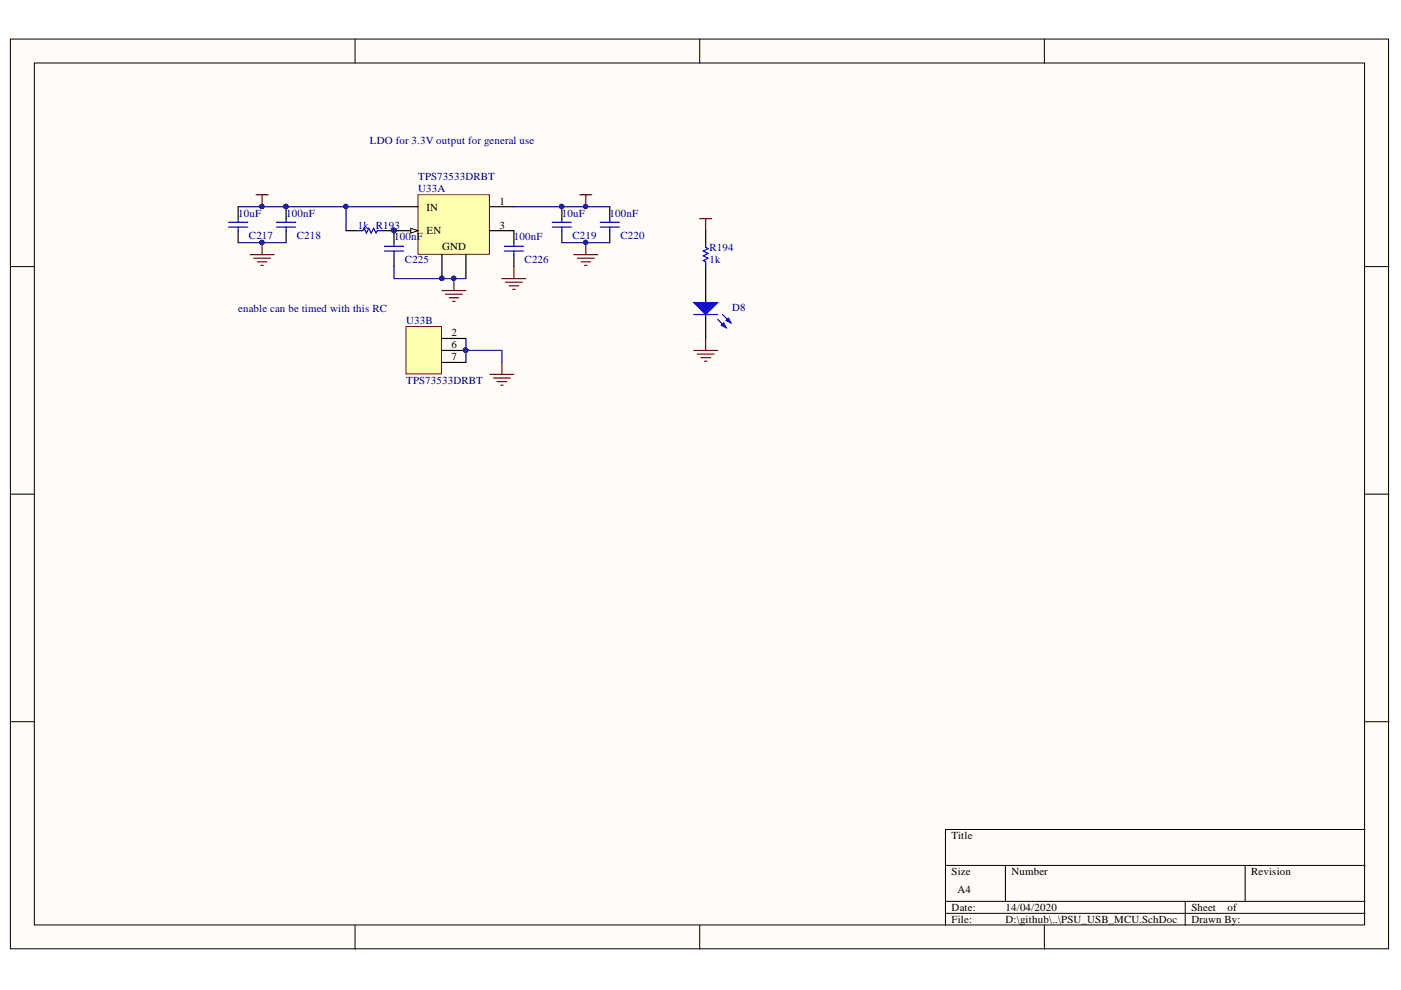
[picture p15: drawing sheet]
<svg xmlns="http://www.w3.org/2000/svg" width="297mm" height="210mm" viewBox="0 0 297 210" stroke-linecap="round" stroke-linejoin="round" font-family="sans-serif">
<defs><g id="words">
<g font-size="2.3" fill="#000080">
<text x="78.4" y="30.6">LDO for 3.3V output for general use</text>
<text x="88.7" y="40.8">U33A</text>
<text x="88.7" y="38.2">TPS73533DRBT</text>
<text x="50.5" y="45.9">10uF</text>
<text x="60.7" y="45.9">100nF</text>
<text x="119.1" y="45.9">10uF</text>
<text x="129.3" y="45.9">100nF</text>
<text x="52.8" y="50.7">C217</text>
<text x="62.9" y="50.7">C218</text>
<text x="75.9" y="48.4">1k R193</text>
<text x="83.6" y="51">100nF</text>
<text x="109" y="51">100nF</text>
<text x="121.4" y="50.7">C219</text>
<text x="131.5" y="50.7">C220</text>
<text x="150.4" y="53.3">R194</text>
<text x="85.9" y="55.8">C225</text>
<text x="111.2" y="55.8">C226</text>
<text x="150.4" y="55.8">1k</text>
<text x="155.2" y="65.9">D8</text>
<text x="50.5" y="66.2">enable can be timed with this RC</text>
<text x="86.1" y="68.7">U33B</text>
<text x="86.1" y="81.4">TPS73533DRBT</text>
</g>
<g font-size="2.3">
<text x="90.4" y="44.6">IN</text>
<text x="105.9" y="43.4">1</text>
<text x="90.4" y="49.7">EN</text>
<text x="93.7" y="53">GND</text>
<text x="105.9" y="48.4">3</text>
<text x="95.8" y="71.3">2</text>
<text x="95.8" y="73.8">6</text>
<text x="95.8" y="76.3">7</text>
<text x="201.8" y="177.9">Title</text>
<text x="201.8" y="185.5">Size</text>
<text x="214.4" y="185.5">Number</text>
<text x="265.3" y="185.5">Revision</text>
<text x="203" y="189.3">A4</text>
<text x="201.8" y="193.2">Date:</text>
<text x="201.8" y="195.7">File:</text>
<text x="213.2" y="193.2">14/04/2020</text>
<text x="213.2" y="195.7">D:\github\..\PSU_USB_MCU.SchDoc</text>
<text x="252.6" y="193.2">Sheet</text>
<text x="252.6" y="195.7">Drawn By:</text>
<text x="260.2" y="193.2">of</text>
</g>
</g></defs>
<g fill="#fffcf8" stroke="#000" stroke-width=".21">
<path d="M2.2 8.3h292.2v192.9h-292.2z"/>
<path d="M7.3 13.4h282v182.7h-282z"/>
</g>
<g fill="none" stroke="#000" stroke-width=".21">
<path d="M75.3 8.3v5.1M148.4 8.3v5.1M221.4 8.3v5.1M2.2 56.5h5.1M289.4 56.5h5.1M2.2 104.8h5.1M289.4 104.8h5.1M2.2 153h5.1M289.4 153h5.1M289.4 175.9h-88.9v20.3M75.3 196.2v5.1M148.4 196.2v5.1"/>
<path d="M200.5 183.5h88.9M200.5 191.1h88.9M200.5 193.6h88.9M213.2 183.5v7.6M221.4 196.2v5.1M251.3 191.1v5.1M264 183.5v7.6"/>
</g>
<path d="M53 54h5.1M53.8 54.8h3.6M54.3 41.3h2.5M54.6 55.5h2M55.3 56.3h.5M55.6 41.3v2.5M55.6 51.4v2.6" fill="none" stroke="#800000" stroke-width=".25"/>
<g fill="#000080" stroke="#000080" stroke-width=".21">
<circle cx="55.5" cy="43.8" r=".46"/>
<circle cx="60.6" cy="43.8" r=".46"/>
<circle cx="55.5" cy="51.4" r=".46"/>
</g>
<path d="M50.5 43.8v2.6M50.5 48.9v2.5M60.7 43.8v2.6M60.7 48.9v2.5" fill="none" stroke="#000" stroke-width=".25"/>
<path d="M48.5 47.1h4M48.5 48.1h4M50.5 46.4v.7M50.5 48.1v.8M58.6 47.1h4.1M58.6 48.1h4.1M60.7 46.4v.7M60.7 48.1v.8" fill="none" stroke="#00f" stroke-width=".25"/>
<path d="M50.5 51.4h10.2" fill="none" stroke="#000080" stroke-width=".25"/>
<path d="M88.6 41.3h15.2v12.6h-15.2z" fill="#ffffb0" stroke="#800000" stroke-width=".21"/>
<path d="M83.5 48.9h5.1M93.7 54v5.1M103.9 43.8h5.1M103.9 48.9h5.1" fill="none" stroke="#000" stroke-width=".25"/>
<circle cx="93.7" cy="59" r=".46" fill="#000080" stroke="#000080" stroke-width=".21"/>
<path d="M87.1 48.4l1.5 .5-1.5 .5z" fill="#fffcf8"/>
<path d="M87.1 48.4l1.5 .5-1.5 .5z" fill="none" stroke="#000" stroke-width=".21"/>
<g fill="#000080" stroke="#000080" stroke-width=".21">
<circle cx="83.5" cy="48.9" r=".46"/>
<circle cx="93.7" cy="59" r=".46"/>
</g>
<path d="M83.5 43.8h5.1M98.8 54v5.1" fill="none" stroke="#000" stroke-width=".25"/>
<path d="M86.1 69.2h7.5v10.1h-7.5z" fill="#ffffb0" stroke="#800000" stroke-width=".21"/>
<g fill="none" stroke="#000" stroke-width=".25">
<path d="M73.4 48.9h2.5M81 48.9h2.5v2.5M83.5 54v2.5M109 48.9v2.5M109 54v2.5M119.1 43.8v2.6M119.1 48.9v2.5M129.3 43.8v2.6M129.3 48.9v2.5M149.6 48.9v2.5M149.6 56.5v7.6M93.7 71.8h5.1"/>
<path d="M93.7 74.3h5.1M93.7 76.8h5.1M149.6 66.7v5.1"/>
</g>
<g fill="#000080" stroke="#000080" stroke-width=".21">
<circle cx="98.7" cy="74.3" r=".46"/>
<circle cx="96.2" cy="59" r=".46"/>
<circle cx="124.2" cy="43.8" r=".46"/>
<circle cx="119.1" cy="43.8" r=".46"/>
<circle cx="124.2" cy="51.4" r=".46"/>
<circle cx="83.5" cy="48.9" r=".46"/>
<circle cx="93.7" cy="59" r=".46"/>
<circle cx="73.3" cy="43.8" r=".46"/>
<circle cx="60.6" cy="43.8" r=".46"/>
<circle cx="55.5" cy="43.8" r=".46"/>
</g>
<g fill="none" stroke="#800000" stroke-width=".25">
<path d="M96.2 59.1v2.5M106.4 59.1h5.1M107.2 59.8h3.5M109 56.5v2.6M121.7 54h5M122.4 54.8h3.6M122.9 41.3h2.6M123.2 55.5h2M123.9 56.3h.6M124.2 41.3v2.5M124.2 51.4v2.6M148.4 46.4h2.5"/>
<path d="M149.6 46.4v2.5M93.7 61.6h5.1M94.5 62.4h3.5M95.2 63.1h2.1M96 63.9h.5M103.9 79.4h5.1M106.4 76.8v2.6M107.9 60.6h2.1M108.7 61.4h.5M104.6 80.1h3.6M105.4 80.9h2M106.2 81.7h.5"/>
</g>
<path d="M50.5 43.8h33M73.4 43.8v5.1M83.5 56.5v2.6h15.3M109 43.8h20.3M119.1 51.4h10.2M98.8 71.8v5M98.8 74.3h7.6v2.5" fill="none" stroke="#000080" stroke-width=".25"/>
<g fill="none" stroke="#00f" stroke-width=".25">
<path d="M75.9 48.9h1l.3-.5 .5 1 .5-1 .5 1 .5-1 .5 1 .3-.5h1M81.5 53.2h4.1M81.5 52.2h4.1M83.5 51.4v.8M83.5 53.2v.8M106.9 53.2h4.1M106.9 52.2h4.1M109 51.4v.8M109 53.2v.8M117.1 47.1h4.1M117.1 48.1h4.1M119.1 46.4v.7"/>
<path d="M119.1 48.1v.8M127.3 47.1h4M127.3 48.1h4M129.3 46.4v.7M129.3 48.1v.8M149.6 51.4v1.1l.5 .2-1 .5 1 .5-1 .5 1 .6-1 .5 .5 .2v1"/>
</g>
<path d="M147.1 64.1h5.1l-2.6 2.6z" fill="#00f"/>
<path d="M147.1 64.1h5.1l-2.6 2.6zM152.2 67.7l1.7 1.8M153.2 66.7l1.8 1.8" fill="none" stroke="#00f" stroke-width=".25"/>
<path d="M152.9 69l.5-.5 .5 1z" fill="#00f"/>
<path d="M152.9 69l.5-.5 .5 1z" fill="none" stroke="#00f" stroke-width=".25"/>
<path d="M153.9 68l.6-.6 .5 1.1z" fill="#00f"/>
<path d="M147.1 66.7h5.1M153.9 68l.6-.6 .5 1.1z" fill="none" stroke="#00f" stroke-width=".25"/>
<path d="M147.1 74.3h5.1M147.8 75.1h3.6M148.6 75.8h2M149.4 76.6h.5M149.6 71.8v2.5" fill="none" stroke="#800000" stroke-width=".25"/>
<use href="#words"/>
</svg>
